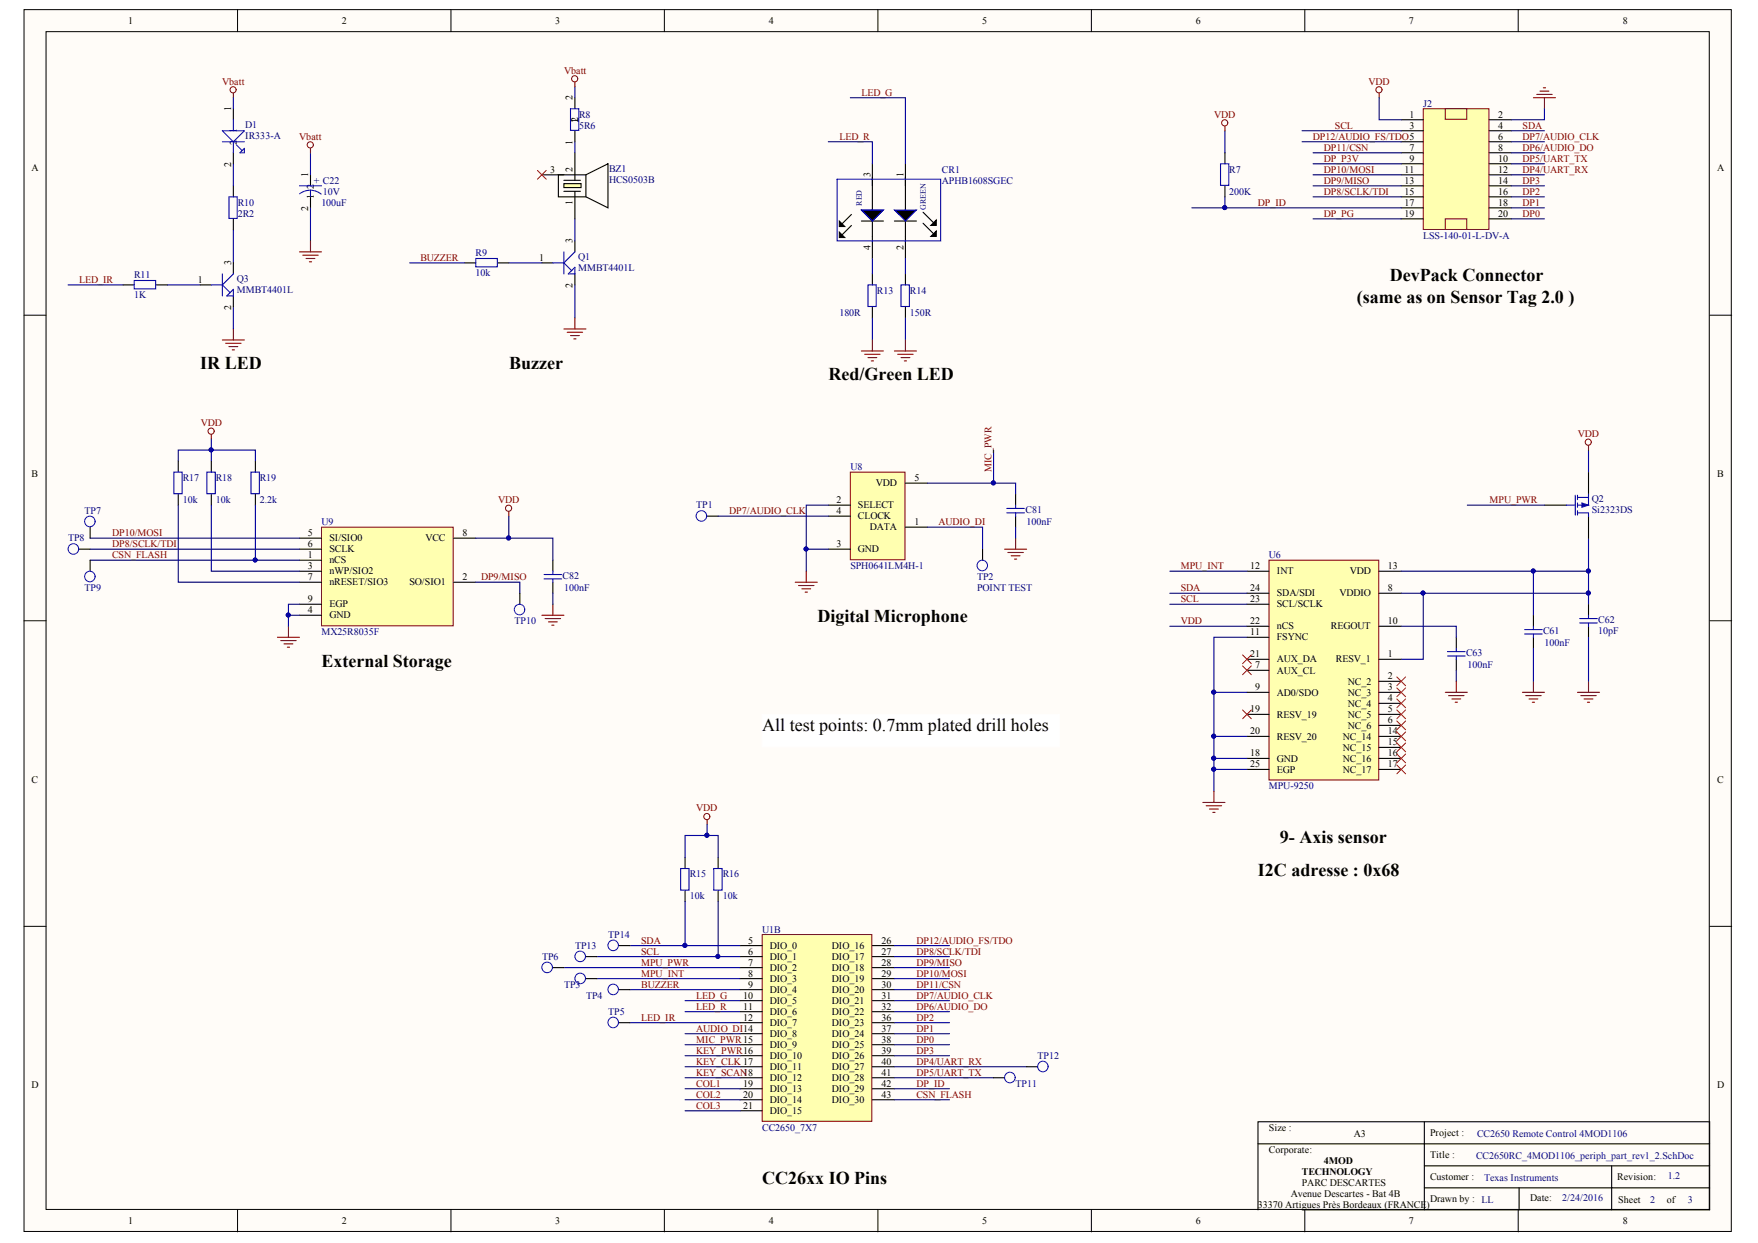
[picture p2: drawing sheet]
<svg xmlns="http://www.w3.org/2000/svg" width="297mm" height="210mm" viewBox="0 0 297 210" stroke-linecap="round" stroke-linejoin="round" font-family="sans-serif">
<defs><g id="words">
<g font-size="3">
<text x="234.9" y="47.5">DevPack Connector</text>
<text x="229.3" y="51.2">(same as on Sensor Tag 2.0 )</text>
<text x="33.8" y="62.4">IR LED</text>
<text x="86" y="62.4">Buzzer</text>
<text x="140" y="64.2">Red/Green LED</text>
<text x="138.1" y="105.1">Digital Microphone</text>
<text x="54.3" y="112.6">External Storage</text>
<text x="128.8" y="123.4">All test points: 0.7mm plated drill holes</text>
<text x="216.2" y="142.3">9- Axis sensor</text>
<text x="212.5" y="147.9">I2C adresse : 0x68</text>
<text x="128.8" y="199.9">CC26xx IO Pins</text>
</g>
<g font-size="1.7">
<text x="21.7" y="4.1">1</text>
<text x="57.8" y="4.1">2</text>
<text x="93.8" y="4.1">3</text>
<text x="129.9" y="4.1">4</text>
<text x="165.9" y="4.1">5</text>
<text x="202" y="4.1">6</text>
<text x="238.1" y="4.1">7</text>
<text x="274.2" y="4.1">8</text>
<text x="96.8" y="16.9" transform="rotate(-90 96.8 16.9)">2</text>
<text x="39.1" y="18.8" transform="rotate(-90 39.1 18.8)">1</text>
<text x="40" y="22.4" transform="rotate(-90 40 22.4)">1</text>
<text x="97.7" y="20.8" transform="rotate(-90 97.7 20.8)">12</text>
<text x="238.2" y="21.7">3</text>
<text x="238.2" y="19.9">1</text>
<text x="253.1" y="19.9">2</text>
<text x="253.1" y="21.7">4</text>
<text x="253.1" y="23.6">6</text>
<text x="5.3" y="28.9">A</text>
<text x="39.1" y="28.1" transform="rotate(-90 39.1 28.1)">2</text>
<text x="40" y="24.5" transform="rotate(-90 40 24.5)">2</text>
<text x="52.1" y="29.9" transform="rotate(-90 52.1 29.9)">1</text>
<text x="92.9" y="29.2">3</text>
<text x="96.8" y="29" transform="rotate(-90 96.8 29)">2</text>
<text x="96.8" y="24.4" transform="rotate(-90 96.8 24.4)">1</text>
<text x="147.1" y="29.9" transform="rotate(-90 147.1 29.9)">3</text>
<text x="152.7" y="29.9" transform="rotate(-90 152.7 29.9)">1</text>
<text x="237.3" y="29.2">11</text>
<text x="238.2" y="27.3">9</text>
<text x="238.2" y="25.4">7</text>
<text x="253.1" y="25.4">8</text>
<text x="253.1" y="27.3">10</text>
<text x="253.1" y="29.2">12</text>
<text x="290.2" y="28.9">A</text>
<text x="52.1" y="35.6" transform="rotate(-90 52.1 35.6)">2</text>
<text x="53" y="33.5" transform="rotate(-90 53 33.5)">1</text>
<text x="53" y="31.9" transform="rotate(-90 53 31.9)">2</text>
<text x="96.8" y="34.6" transform="rotate(-90 96.8 34.6)">1</text>
<text x="237.3" y="34.7">17</text>
<text x="237.3" y="32.9">15</text>
<text x="237.3" y="31">13</text>
<text x="253.1" y="31">14</text>
<text x="253.1" y="32.9">16</text>
<text x="253.1" y="34.7">18</text>
<text x="96.8" y="41.1" transform="rotate(-90 96.8 41.1)">3</text>
<text x="237.3" y="36.6">19</text>
<text x="253.1" y="36.6">20</text>
<text x="33.4" y="47.7">1</text>
<text x="39.1" y="44.8" transform="rotate(-90 39.1 44.8)">3</text>
<text x="91.1" y="44">1</text>
<text x="147.1" y="42.3" transform="rotate(-90 147.1 42.3)">4</text>
<text x="152.7" y="42.3" transform="rotate(-90 152.7 42.3)">2</text>
<text x="39.1" y="52.3" transform="rotate(-90 39.1 52.3)">2</text>
<text x="96.8" y="48.6" transform="rotate(-90 96.8 48.6)">2</text>
<text x="5.3" y="80.5">B</text>
<text x="148" y="82.1">VDD</text>
<text x="154.5" y="81.2">5</text>
<text x="290.2" y="80.5">B</text>
<text x="141.3" y="86.8">4</text>
<text x="141.3" y="84.9">2</text>
<text x="145" y="87.7">CLOCK</text>
<text x="145" y="85.9">SELECT</text>
<text x="147" y="89.6">DATA</text>
<text x="154.5" y="88.6">1</text>
<text x="52" y="90.5">5</text>
<text x="52" y="92.4">6</text>
<text x="52" y="94.2">1</text>
<text x="55.6" y="91.4">SI/SIO0</text>
<text x="55.6" y="93.3">SCLK</text>
<text x="55.6" y="95.1">nCS</text>
<text x="71.9" y="91.4">VCC</text>
<text x="78.1" y="90.5">8</text>
<text x="141.3" y="92.4">3</text>
<text x="145" y="93.3">GND</text>
<text x="52" y="96.1">3</text>
<text x="52" y="97.9">7</text>
<text x="52" y="101.7">9</text>
<text x="55.6" y="97">nWP/SIO2</text>
<text x="55.6" y="98.9">nRESET/SIO3</text>
<text x="69.2" y="98.9">SO/SIO1</text>
<text x="78.1" y="97.9">2</text>
<text x="211.3" y="101.7">23</text>
<text x="211.3" y="96.1">12</text>
<text x="211.3" y="99.8">24</text>
<text x="215.7" y="97">INT</text>
<text x="215.7" y="100.7">SDA/SDI</text>
<text x="226.3" y="100.7">VDDIO</text>
<text x="228.1" y="97">VDD</text>
<text x="234.5" y="96.1">13</text>
<text x="234.5" y="99.8">8</text>
<text x="52" y="103.5">4</text>
<text x="55.6" y="102.6">EGP</text>
<text x="55.6" y="104.4">GND</text>
<text x="211.3" y="105.4">22</text>
<text x="211.3" y="107.2">11</text>
<text x="215.7" y="102.6">SCL/SCLK</text>
<text x="215.7" y="106.3">nCS</text>
<text x="224.9" y="106.3">REGOUT</text>
<text x="234.5" y="105.4">10</text>
<text x="211.3" y="110.9">21</text>
<text x="212.1" y="112.8">7</text>
<text x="215.7" y="108.2">FSYNC</text>
<text x="215.7" y="111.9">AUX_DA</text>
<text x="215.7" y="113.7">AUX_CL</text>
<text x="225.7" y="111.9">RESV_1</text>
<text x="234.5" y="110.9">1</text>
<text x="212.1" y="116.5">9</text>
<text x="215.7" y="117.5">AD0/SDO</text>
<text x="227.8" y="115.6">NC_2</text>
<text x="227.8" y="117.5">NC_3</text>
<text x="227.8" y="119.3">NC_4</text>
<text x="234.5" y="114.7">2</text>
<text x="234.5" y="116.5">3</text>
<text x="234.5" y="118.4">4</text>
<text x="211.3" y="120.2">19</text>
<text x="211.3" y="124">20</text>
<text x="215.7" y="121.2">RESV_19</text>
<text x="215.7" y="124.9">RESV_20</text>
<text x="226.9" y="124.9">NC_14</text>
<text x="227.8" y="121.2">NC_5</text>
<text x="227.8" y="123">NC_6</text>
<text x="234.5" y="120.2">5</text>
<text x="234.5" y="122.1">6</text>
<text x="234.5" y="124">14</text>
<text x="234.5" y="125.8">15</text>
<text x="211.3" y="127.7">18</text>
<text x="211.3" y="129.5">25</text>
<text x="215.7" y="128.6">GND</text>
<text x="215.7" y="130.5">EGP</text>
<text x="226.9" y="126.7">NC_15</text>
<text x="226.9" y="128.6">NC_16</text>
<text x="226.9" y="130.5">NC_17</text>
<text x="234.5" y="127.7">16</text>
<text x="234.5" y="129.5">17</text>
<text x="5.3" y="132.2">C</text>
<text x="290.2" y="132.2">C</text>
<text x="126.4" y="159.4">5</text>
<text x="126.4" y="161.2">6</text>
<text x="130.1" y="160.3">DIO_0</text>
<text x="140.6" y="160.3">DIO_16</text>
<text x="148.9" y="161.2">27</text>
<text x="148.9" y="159.4">26</text>
<text x="126.4" y="163.1">7</text>
<text x="126.4" y="164.9">8</text>
<text x="126.4" y="166.8">9</text>
<text x="130.1" y="162.1">DIO_1</text>
<text x="130.1" y="164">DIO_2</text>
<text x="130.1" y="165.9">DIO_3</text>
<text x="130.1" y="167.7">DIO_4</text>
<text x="140.6" y="167.7">DIO_20</text>
<text x="140.6" y="165.9">DIO_19</text>
<text x="140.6" y="164">DIO_18</text>
<text x="140.6" y="162.1">DIO_17</text>
<text x="148.9" y="166.8">30</text>
<text x="148.9" y="164.9">29</text>
<text x="148.9" y="163.1">28</text>
<text x="125.6" y="168.7">10</text>
<text x="125.6" y="170.5">11</text>
<text x="125.6" y="172.4">12</text>
<text x="130.1" y="169.6">DIO_5</text>
<text x="130.1" y="171.4">DIO_6</text>
<text x="130.1" y="173.3">DIO_7</text>
<text x="140.6" y="173.3">DIO_23</text>
<text x="140.6" y="171.4">DIO_22</text>
<text x="140.6" y="169.6">DIO_21</text>
<text x="148.9" y="172.4">36</text>
<text x="148.9" y="170.5">32</text>
<text x="148.9" y="168.7">31</text>
<text x="130.1" y="175.2">DIO_8</text>
<text x="130.1" y="177">DIO_9</text>
<text x="130.1" y="178.9">DIO_10</text>
<text x="140.6" y="178.9">DIO_26</text>
<text x="140.6" y="177">DIO_25</text>
<text x="140.6" y="175.2">DIO_24</text>
<text x="148.9" y="179.8">40</text>
<text x="148.9" y="177.9">39</text>
<text x="148.9" y="176.1">38</text>
<text x="148.9" y="174.2">37</text>
<text x="5.3" y="183.7">D</text>
<text x="125.6" y="183.5">19</text>
<text x="125.6" y="185.4">20</text>
<text x="130.1" y="180.7">DIO_11</text>
<text x="130.1" y="182.6">DIO_12</text>
<text x="130.1" y="184.5">DIO_13</text>
<text x="140.6" y="184.5">DIO_29</text>
<text x="140.6" y="182.6">DIO_28</text>
<text x="140.6" y="180.7">DIO_27</text>
<text x="148.9" y="185.4">43</text>
<text x="148.9" y="183.5">42</text>
<text x="148.9" y="181.7">41</text>
<text x="290.2" y="183.7">D</text>
<text x="125.6" y="187.2">21</text>
<text x="130.1" y="186.3">DIO_14</text>
<text x="130.1" y="188.2">DIO_15</text>
<text x="140.6" y="186.3">DIO_30</text>
<text x="214.4" y="191">Size :</text>
<text x="241.6" y="191.9">Project :</text>
<text x="214.4" y="194.7">Corporate:</text>
<text x="223.7" y="196.5">4MOD</text>
<text x="228.8" y="192.1">A3</text>
<text x="241.6" y="195.6">Title :</text>
<text x="212.5" y="204">33370 Artigues Près Bordeaux (FRANCE</text>
<text x="218.1" y="202.1">Avenue Descartes - Bat 4B</text>
<text x="220" y="198.4">TECHNOLOGY</text>
<text x="220" y="200.3">PARC DESCARTES</text>
<text x="241" y="204">)</text>
<text x="241.6" y="199.3">Customer :</text>
<text x="241.6" y="203">Drawn by : LL</text>
<text x="258.5" y="202.8">Date:</text>
<text x="273.3" y="199.3">Revision:</text>
<text x="273.4" y="203.2">Sheet</text>
<text x="281.6" y="203.2">of</text>
<text x="21.7" y="206.8">1</text>
<text x="57.8" y="206.8">2</text>
<text x="93.8" y="206.8">3</text>
<text x="129.9" y="206.8">4</text>
<text x="165.9" y="206.8">5</text>
<text x="202" y="206.8">6</text>
<text x="238.1" y="206.8">7</text>
<text x="274.2" y="206.8">8</text>
</g>
<g font-size="1.7" fill="#800000">
<text x="37.5" y="14.3">Vbatt</text>
<text x="95.3" y="12.4">Vbatt</text>
<text x="145.5" y="16.1">LED_G</text>
<text x="231.2" y="14.3">VDD</text>
<text x="50.6" y="23.6">Vbatt</text>
<text x="141.8" y="23.6">LED_R</text>
<text x="205.2" y="19.9">VDD</text>
<text x="221.8" y="23.6">DP12/AUDIO_FS/TDO5</text>
<text x="225.6" y="21.7">SCL</text>
<text x="257.3" y="21.7">SDA</text>
<text x="257.3" y="23.6">DP7/AUDIO_CLK</text>
<text x="223.7" y="25.4">DP11/CSN</text>
<text x="223.7" y="27.3">DP_P3V</text>
<text x="223.7" y="29.2">DP10/MOSI</text>
<text x="257.3" y="25.4">DP6/AUDIO_DO</text>
<text x="257.3" y="27.3">DP5/UART_TX</text>
<text x="257.3" y="29.2">DP4/UART_RX</text>
<text x="212.5" y="34.7">DP_ID</text>
<text x="223.7" y="31">DP9/MISO</text>
<text x="223.7" y="32.9">DP8/SCLK/TDI</text>
<text x="257.3" y="31">DP3</text>
<text x="257.3" y="32.9">DP2</text>
<text x="257.3" y="34.7">DP1</text>
<text x="223.7" y="36.6">DP_PG</text>
<text x="257.3" y="36.6">DP0</text>
<text x="13.4" y="47.7">LED_IR</text>
<text x="71" y="44">BUZZER</text>
<text x="33.9" y="71.9">VDD</text>
<text x="266.6" y="73.8">VDD</text>
<text x="167.5" y="79.7" transform="rotate(-90 167.5 79.7)">MIC_PWR</text>
<text x="84.1" y="84.9">VDD</text>
<text x="123.2" y="86.8">DP7/AUDIO_CLK</text>
<text x="158.6" y="88.6">AUDIO_DI</text>
<text x="251.7" y="84.9">MPU_PWR</text>
<text x="18.9" y="90.5">DP10/MOSI</text>
<text x="18.9" y="92.4">DP8/SCLK/TDI</text>
<text x="18.9" y="94.2">CSN_FLASH</text>
<text x="81.3" y="97.9">DP9/MISO</text>
<text x="199.5" y="96.1">MPU_INT</text>
<text x="199.5" y="99.8">SDA</text>
<text x="199.5" y="101.7">SCL</text>
<text x="199.5" y="105.4">VDD</text>
<text x="117.6" y="137">VDD</text>
<text x="108.3" y="159.4">SDA</text>
<text x="108.3" y="161.2">SCL</text>
<text x="154.9" y="159.4">DP12/AUDIO_FS/TDO</text>
<text x="154.9" y="161.2">DP8/SCLK/TDI</text>
<text x="108.3" y="163.1">MPU_PWR</text>
<text x="108.3" y="164.9">MPU_INT</text>
<text x="108.3" y="166.8">BUZZER</text>
<text x="154.9" y="163.1">DP9/MISO</text>
<text x="154.9" y="164.9">DP10/MOSI</text>
<text x="154.9" y="166.8">DP11/CSN</text>
<text x="108.3" y="172.4">LED_IR</text>
<text x="117.6" y="168.7">LED_G</text>
<text x="117.6" y="170.5">LED_R</text>
<text x="154.9" y="168.7">DP7/AUDIO_CLK</text>
<text x="154.9" y="170.5">DP6/AUDIO_DO</text>
<text x="154.9" y="172.4">DP2</text>
<text x="117.6" y="174.2">AUDIO_DI14</text>
<text x="117.6" y="176.1">MIC_PWR15</text>
<text x="117.6" y="177.9">KEY_PWR16</text>
<text x="117.6" y="179.8">KEY_CLK 17</text>
<text x="154.9" y="174.2">DP1</text>
<text x="154.9" y="176.1">DP0</text>
<text x="154.9" y="177.9">DP3</text>
<text x="154.9" y="179.8">DP4/UART_RX</text>
<text x="117.6" y="181.7">KEY_SCAN18</text>
<text x="117.6" y="183.5">COL1</text>
<text x="117.6" y="185.4">COL2</text>
<text x="154.9" y="181.7">DP5/UART_TX</text>
<text x="154.9" y="183.5">DP_ID</text>
<text x="154.9" y="185.4">CSN_FLASH</text>
<text x="117.6" y="187.2">COL3</text>
</g>
<g font-size="1.7" fill="#000080">
<text x="41.4" y="21.6">D1</text>
<text x="41.4" y="23.4">IR333-A</text>
<text x="97.8" y="21.7">5R6</text>
<text x="97.8" y="19.9">R8</text>
<text x="240.4" y="18">J2</text>
<text x="102.9" y="29">BZ1</text>
<text x="159.2" y="29.2">CR1</text>
<text x="207.7" y="29.2">R7</text>
<text x="40.2" y="34.7">R10</text>
<text x="53" y="31">+ C22</text>
<text x="54.3" y="34.7">100uF</text>
<text x="54.5" y="32.9">10V</text>
<text x="102.9" y="30.8">HCS0503B</text>
<text x="159.2" y="31">APHB1608SGEC</text>
<text x="207.7" y="32.9">200K</text>
<text x="40.2" y="36.6">2R2</text>
<text x="240.4" y="40.3">LSS-140-01-L-DV-A</text>
<text x="22.7" y="47">R11</text>
<text x="40" y="47.6">Q3</text>
<text x="80.3" y="46.6">10k</text>
<text x="80.3" y="43.3">R9</text>
<text x="97.7" y="43.9">Q1</text>
<text x="97.7" y="45.7">MMBT4401L</text>
<text x="22.7" y="50.4">1K</text>
<text x="40" y="49.4">MMBT4401L</text>
<text x="141.8" y="53.3">180R</text>
<text x="148.2" y="49.6">R13</text>
<text x="153.8" y="53.3">150R</text>
<text x="153.8" y="49.6">R14</text>
<text x="30.9" y="81.2">R17</text>
<text x="36.5" y="81.2">R18</text>
<text x="43.9" y="81.2">R19</text>
<text x="143.7" y="79.3">U8</text>
<text x="14.3" y="86.8">TP7</text>
<text x="30.9" y="84.9">10k</text>
<text x="36.5" y="84.9">10k</text>
<text x="43.9" y="84.9">2.2k</text>
<text x="54.3" y="88.6">U9</text>
<text x="117.6" y="85.9">TP1</text>
<text x="173.3" y="86.6">C81</text>
<text x="173.5" y="88.6">100nF</text>
<text x="268.9" y="84.8">Q2</text>
<text x="268.9" y="86.6">Si2323DS</text>
<text x="11.5" y="91.4">TP8</text>
<text x="214.4" y="94.2">U6</text>
<text x="14.3" y="99.8">TP9</text>
<text x="95.1" y="97.8">C82</text>
<text x="95.3" y="99.8">100nF</text>
<text x="143.7" y="96.1">SPH0641LM4H-1</text>
<text x="165.1" y="97.9">TP2</text>
<text x="165.1" y="99.8">POINT TEST</text>
<text x="54.3" y="107.2">MX25R8035F</text>
<text x="86.9" y="105.4">TP10</text>
<text x="260.7" y="107.1">C61</text>
<text x="270" y="107.1">10pF</text>
<text x="270" y="105.2">C62</text>
<text x="247.7" y="110.8">C63</text>
<text x="248" y="112.8">100nF</text>
<text x="261" y="109.1">100nF</text>
<text x="214.4" y="133.3">MPU-9250</text>
<text x="116.5" y="148.1">R15</text>
<text x="122.1" y="148.1">R16</text>
<text x="116.5" y="151.8">10k</text>
<text x="122.1" y="151.8">10k</text>
<text x="97.2" y="160.3">TP13</text>
<text x="102.8" y="158.4">TP14</text>
<text x="128.8" y="157.5">U1B</text>
<text x="91.6" y="162.1">TP6</text>
<text x="95.3" y="166.8">TP3</text>
<text x="99" y="168.7">TP4</text>
<text x="102.8" y="171.4">TP5</text>
<text x="175.3" y="178.9">TP12</text>
<text x="171.6" y="183.5">TP11</text>
<text x="128.8" y="191">CC2650_7X7</text>
</g>
<g font-size="1.7" fill="#11037f">
<text x="249.4" y="195.8">CC2650RC_4MOD1106_periph_part_rev1_2.SchDoc</text>
<text x="249.6" y="192.1">CC2650 Remote Control 4MOD1106</text>
<text x="250.8" y="199.5">Texas Instruments</text>
<text x="263.9" y="202.8">2/24/2016</text>
<text x="278.8" y="203.2">2</text>
<text x="281.8" y="199.1">1.2</text>
<text x="285.2" y="203.2">3</text>
</g>
<g font-size="1.4" fill="#000080">
<text x="145.6" y="34.7" transform="rotate(-90 145.6 34.7)">RED</text>
<text x="156.5" y="35.5" transform="rotate(-90 156.5 35.5)">GREEN</text>
</g>
</g></defs>
<g fill="#fffcf8" stroke="#000" stroke-width=".17">
<path d="M4.1 1.6h288.4v206.4h-288.4z"/>
<path d="M7.8 5.3h281v198.9h-281z"/>
</g>
<g fill="none" stroke="#000" stroke-width=".17">
<path d="M40.1 1.6v3.7M76.2 1.6v3.7M112.3 1.6v3.7M148.3 1.6v3.7M184.4 1.6v3.7M220.5 1.6v3.7M256.5 1.6v3.7M4.1 53.2h3.7M288.9 53.2h3.7M4.1 104.8h3.7M288.9 104.8h3.7M4.1 156.4h3.7"/>
<path d="M288.9 156.4h3.7M288.9 189.4v14.9h-68.9M40.1 204.3v3.7M76.2 204.3v3.7M112.3 204.3v3.7M148.3 204.3v3.7M184.4 204.3v3.7M220.5 204.3v3.7M256.5 204.3v3.7"/>
</g>
<path d="M212.6 193.2h28.1v11.1M240.7 189.4v3.8h48.2M240.7 196.9h48.2M272.3 196.9v3.7h16.6M288.9 189.4h-76.3v14.9M240.7 200.6h31.6v3.7M256.7 200.6v3.7" fill="none" stroke="#000" stroke-width=".19"/>
<path d="M128.8 157.8h18.5v31.6h-18.5z" fill="#ffffb0" stroke="#800000" stroke-width=".17"/>
<g fill="none" stroke="#000" stroke-width=".19">
<path d="M104.6 159.7h1.8M115.8 144.8v1.9M115.8 150.4v1.8M121.3 144.8v1.9M121.3 150.4v1.8M125.1 159.7h3.7M147.4 159.7h3.7M93.4 163.4h1.9M99 161.5h1.9M99 165.3h1.9M104.6 167.1h1.8M104.6 172.7h1.8"/>
<path d="M125.1 161.5h3.7M125.1 163.4h3.7M125.1 165.3h3.7M125.1 167.1h3.7M125.1 169h3.7M125.1 170.8h3.7M125.1 172.7h3.7M125.1 174.6h3.7M125.1 176.4h3.7M125.1 178.3h3.7M147.4 161.5h3.7M147.4 163.4h3.7"/>
<path d="M147.4 165.3h3.7M147.4 167.1h3.7M147.4 169h3.7M147.4 170.8h3.7M147.4 172.7h3.7M147.4 174.6h3.7M147.4 176.4h3.7M147.4 178.3h3.7M125.1 180.1h3.7M125.1 182h3.7M125.1 183.9h3.7M125.1 185.7h3.7"/>
<path d="M125.1 187.6h3.7M147.4 180.1h3.7M147.4 182h3.7M147.4 183.9h3.7M147.4 185.7h3.7M167.9 182h1.8M173.5 180.1h1.8"/>
</g>
<g fill="none" stroke="#000080" stroke-width=".19">
<path d="M119.5 139.2v1.9M106.4 159.7h18.7M115.8 144.8v-3.7h5.5v3.7M115.8 152.2v7.5M121.3 152.2v9.3M151.1 159.7h9.3M95.3 163.4h29.8M100.9 161.5h24.2M100.9 165.3h24.2M106.4 167.1h18.7M106.4 172.7h18.7M115.8 169h9.3"/>
<path d="M115.8 170.8h9.3M115.8 174.6h9.3M115.8 176.4h9.3M115.8 178.3h9.3M151.1 161.5h9.3M151.1 163.4h9.3M151.1 165.3h9.3M151.1 167.1h9.3M151.1 169h9.3M151.1 170.8h9.3M151.1 172.7h9.3M151.1 174.6h9.3"/>
<path d="M151.1 176.4h9.3M151.1 178.3h9.3M115.8 180.1h9.3M115.8 182h9.3M115.8 183.9h9.3M115.8 185.7h9.3M115.8 187.6h9.3M151.1 180.1h22.4M151.1 182h16.8M151.1 183.9h9.3M151.1 185.7h9.3"/>
</g>
<g fill="#000080" stroke="#000080" stroke-width=".17">
<circle cx="115.7" cy="159.6" r=".33"/>
<circle cx="121.3" cy="161.5" r=".33"/>
<circle cx="119.4" cy="141.1" r=".33"/>
</g>
<g fill="none" stroke="#00f" stroke-width=".17">
<circle cx="103.6" cy="159.6" r=".89"/>
<circle cx="92.4" cy="163.4" r=".89"/>
<circle cx="98" cy="165.2" r=".89"/>
<circle cx="98" cy="161.5" r=".89"/>
<circle cx="103.6" cy="167.1" r=".89"/>
<circle cx="103.6" cy="172.7" r=".89"/>
<circle cx="170.6" cy="182" r=".89"/>
<circle cx="176.2" cy="180.1" r=".89"/>
</g>
<path d="M115 146.7h1.4v3.6h-1.4zM120.6 146.7h1.4v3.6h-1.4z" fill="none" stroke="#00f" stroke-width=".19"/>
<circle cx="119.4" cy="137.9" r=".52" fill="none" stroke="#800000" stroke-width=".17"/>
<path d="M119.5 138.5v.7" fill="none" stroke="#800000" stroke-width=".19"/>
<path d="M240.5 18.4h11.1v20.3h-11.1z" fill="#ffffb0" stroke="#800000" stroke-width=".17"/>
<path d="M236.8 37h3.7M236.8 35.1h3.7M236.8 33.2h3.7M236.8 31.4h3.7M236.8 29.5h3.7M236.8 27.7h3.7M236.8 25.8h3.7M236.8 23.9h3.7M236.8 22.1h3.7M236.8 20.2h3.7" fill="none" stroke="#000" stroke-width=".19"/>
<g fill="#ffffb0" stroke="#800000" stroke-width=".17">
<path d="M244.2 18.4h3.6v1.7h-3.6z"/>
<path d="M244.2 37h3.6v1.7h-3.6z"/>
</g>
<path d="M207 25.8v1.9M207 31.4v1.8M251.6 20.2h3.8M251.6 22.1h3.8M251.6 23.9h3.8M251.6 25.8h3.8M251.6 27.7h3.8M251.6 29.5h3.8M251.6 31.4h3.8M251.6 33.2h3.8M251.6 35.1h3.8M251.6 37h3.8" fill="none" stroke="#000" stroke-width=".19"/>
<path d="M206.2 27.7h1.4v3.6h-1.4z" fill="none" stroke="#00f" stroke-width=".19"/>
<g fill="none" stroke="#800000" stroke-width=".17">
<circle cx="233" cy="15.2" r=".52"/>
<circle cx="206.9" cy="20.7" r=".52"/>
</g>
<path d="M233 15.8v.7M259.1 16.5h3.7M259.7 15.9h2.6M260.2 15.4h1.5M260.8 14.8h.3M261 16.5v1.9M207 21.3v.8" fill="none" stroke="#800000" stroke-width=".19"/>
<g fill="none" stroke="#000080" stroke-width=".19">
<path d="M233 16.5v3.7h3.8M261 18.4v1.8h-5.6M201.4 35.1h5.6M207 33.2v1.9h29.8M207 22.1v3.7M220 22.1h16.8M220 23.9h16.8M221.9 25.8h14.9M221.9 27.7h14.9M221.9 29.5h14.9M221.9 31.4h14.9M221.9 33.2h14.9"/>
<path d="M221.9 37h14.9M255.4 22.1h5.6M255.4 23.9h5.6M255.4 25.8h5.6M255.4 27.7h5.6M255.4 29.5h5.6M255.4 31.4h5.6M255.4 33.2h5.6M255.4 35.1h5.6M255.4 37h5.6"/>
</g>
<circle cx="206.9" cy="35.1" r=".33" fill="#000080" stroke="#000080" stroke-width=".17"/>
<path d="M214.4 94.6h18.6v37.1h-18.6z" fill="#ffffb0" stroke="#800000" stroke-width=".17"/>
<g fill="none" stroke="#000" stroke-width=".19">
<path d="M268.4 79.7v3.7M210.7 96.5h3.7M233 96.5h3.8M261 85.3h3.7M268.4 87.2v3.7M210.7 102h3.7M210.7 100.2h3.7M210.7 105.8h3.7M210.7 107.6h3.7M210.7 111.3h3.7M210.7 113.2h3.7M210.7 116.9h3.7"/>
<path d="M233 100.2h3.8M233 105.8h3.8M233 111.3h3.8M233 116.9h3.8M233 115.1h3.8M233 118.8h3.8M246.1 107.6v1.9M246.1 111.3v1.9M259.1 103.9v1.9M259.1 107.6v1.9M268.4 102v1.9M268.4 105.8v1.8"/>
<path d="M210.7 120.6h3.7M210.7 124.4h3.7M210.7 128.1h3.7M210.7 129.9h3.7M233 120.6h3.8M233 124.4h3.8M233 128.1h3.8M233 129.9h3.8M233 122.5h3.8M233 126.2h3.8"/>
</g>
<g fill="none" stroke="#000080" stroke-width=".19">
<path d="M197.7 96.5h13M236.8 96.5h31.6v5.5M259.1 96.5v7.4M268.4 90.9v5.6M197.7 100.2h13M197.7 102h13M197.7 105.8h13M205.1 116.9h5.6M210.7 107.6h-5.6v26M236.8 100.2h31.6M236.8 105.8h9.3v1.8M240.5 100.2v11.1h-3.7"/>
<path d="M246.1 113.2v1.9M259.1 109.5v5.6M268.4 107.6v7.5M205.1 129.9h5.6M205.1 128.1h5.6M205.1 124.4h5.6"/>
</g>
<g fill="#000080" stroke="#000080" stroke-width=".17">
<circle cx="205.1" cy="116.9" r=".33"/>
<circle cx="205.1" cy="124.3" r=".33"/>
<circle cx="205.1" cy="128" r=".33"/>
<circle cx="205.1" cy="129.9" r=".33"/>
<circle cx="259.1" cy="96.4" r=".33"/>
<circle cx="268.4" cy="96.4" r=".33"/>
<circle cx="268.4" cy="100.1" r=".33"/>
<circle cx="240.4" cy="100.1" r=".33"/>
</g>
<g fill="none" stroke="#800000" stroke-width=".19">
<path d="M244.2 116.9h3.7M244.8 117.5h2.6M245.3 118h1.5M245.9 118.6h.3M246.1 115.1v1.8M257.2 116.9h3.8M257.8 117.5h2.6M258.3 118h1.5M258.9 118.6h.4M259.1 115.1v1.8M266.5 116.9h3.8M267.1 117.5h2.6"/>
<path d="M267.7 118h1.4M268.2 118.6h.4M268.4 115.1v1.8M203.2 135.5h3.8M203.8 136.1h2.6M204.4 136.6h1.5M204.9 137.2h.4M205.1 133.6v1.9"/>
</g>
<g fill="none" stroke="#00f" stroke-width=".19">
<path d="M264.7 85.3h1.5M266.2 83.6v3.4M266.5 86.6h1.9M266.5 84h1.9M266.5 83.6v.8M266.5 84.9v.8M266.5 86.2v.8M268.4 83.4v1.9h-1.9M244.6 110h3M244.6 110.8h3M246.1 109.5v.5M246.1 110.8v.5"/>
<path d="M257.6 106.3h3M257.6 107.1h3M259.1 105.8v.5M259.1 107.1v.5M266.9 105.2h3M266.9 104.5h3M268.4 103.9v.6M268.4 105.2v.6"/>
</g>
<g fill="none" stroke="#f00" stroke-width=".17">
<path d="M209.9 119.9l1.5 1.5M209.9 110.6l1.5 1.5M209.9 112.5l1.5 1.4M211.4 119.9l-1.5 1.5M211.4 110.6l-1.5 1.5M211.4 112.5l-1.5 1.4M236 114.3l1.5 1.5M236 116.2l1.5 1.5M236 118l1.5 1.5M236 119.9l1.5 1.5M237.5 114.3l-1.5 1.5M237.5 116.2l-1.5 1.5"/>
<path d="M237.5 118l-1.5 1.5M237.5 119.9l-1.5 1.5M236 121.7l1.5 1.5M236 123.6l1.5 1.5M236 125.5l1.5 1.5M236 127.3l1.5 1.5M236 129.2l1.5 1.5M237.5 121.7l-1.5 1.5M237.5 123.6l-1.5 1.5M237.5 125.5l-1.5 1.5M237.5 127.3l-1.5 1.5M237.5 129.2l-1.5 1.5"/>
</g>
<path d="M267.3 84.9l1.1 .4-1.1 .4z" fill="#00f"/>
<path d="M267.3 84.9l1.1 .4-1.1 .4z" fill="none" stroke="#00f" stroke-width=".17"/>
<path d="M268.4 86.6v.6" fill="none" stroke="#00f" stroke-width=".19"/>
<path d="M268.4 76v3.7M247.9 85.3h13.1" fill="none" stroke="#000080" stroke-width=".19"/>
<circle cx="268.4" cy="74.7" r=".52" fill="none" stroke="#800000" stroke-width=".17"/>
<path d="M268.4 75.3v.7" fill="none" stroke="#800000" stroke-width=".19"/>
<path d="M143.7 79.7h9.2v14.8h-9.2z" fill="#ffffb0" stroke="#800000" stroke-width=".17"/>
<path d="M119.5 87.2h1.8M140 92.7h3.7M140 87.2h3.7M140 85.3h3.7M153 81.6h3.7M153 89h3.7M166 92.7v1.9M171.6 83.4v1.9M171.6 87.2v1.8" fill="none" stroke="#000" stroke-width=".19"/>
<path d="M167.9 76v5.6h-11.2M121.3 87.2h18.7M136.2 92.7v3.8M140 85.3h-3.8v7.4h3.8M156.7 89h9.3v3.7M167.9 81.6h3.7v1.8M171.6 89v1.9" fill="none" stroke="#000080" stroke-width=".19"/>
<g fill="#000080" stroke="#000080" stroke-width=".17">
<circle cx="167.8" cy="81.5" r=".33"/>
<circle cx="136.2" cy="92.7" r=".33"/>
</g>
<path d="M134.4 98.3h3.7M134.9 98.9h2.6M135.5 99.4h1.5M136 100h.4M136.2 96.5v1.8M169.7 92.7h3.8M170.3 93.3h2.6M170.9 93.9h1.4M171.4 94.4h.4M171.6 90.9v1.8" fill="none" stroke="#800000" stroke-width=".19"/>
<path d="M170.1 85.9h3M170.1 86.6h3M171.6 85.3v.6M171.6 86.6v.6" fill="none" stroke="#00f" stroke-width=".19"/>
<g fill="none" stroke="#00f" stroke-width=".17">
<circle cx="118.5" cy="87.1" r=".89"/>
<circle cx="166" cy="95.5" r=".89"/>
</g>
<path d="M54.3 89h22.3v16.7h-22.3z" fill="#ffffb0" stroke="#800000" stroke-width=".17"/>
<g fill="none" stroke="#000" stroke-width=".19">
<path d="M39.4 18.4v1.8M97.1 16.5v1.9M39.4 25.8v1.9M39.4 31.4v1.8M39.4 37v1.8M91.6 29.5h3.7M94.3 29.5h4.7l3.7-1.8v7.4l-3.7-1.9h-4.7zM95.3 32.3h2.8M95.3 30.4h2.8M97.1 22.1v1.8M97.1 25.8v4.6M97.1 32.3v4.7"/>
<path d="M99 29.5v3.7M143.9 36.2l-1.9 1.9M143.9 38.1l-1.9 1.8M145.5 37.3h3.8M147.4 27.7v7.8M147.4 37.3v6.4M151.1 37.3h3.7M153 27.7v7.8M153 37.3v6.4M156 37.7l1.8 1.9M156 35.8l1.8 1.9M20.8 48.1h1.9"/>
<path d="M26.4 48.1h1.9M78.5 44.4h1.9M84.1 44.4h1.9M91.6 44.4h1.8M97.1 40.7v1.8M97.1 46.3v1.8M147.4 46.3v1.8M147.4 51.8v1.9M153 46.3v1.8M153 51.8v1.9M30.1 77.9v1.8M35.7 77.9v1.8"/>
<path d="M43.2 77.9v1.8M13.4 92.7h1.8M15.2 89v1.9M15.2 94.6v1.9M30.1 83.4v1.9M35.7 83.4v1.9M43.2 83.4v1.9M50.6 90.9h3.7M50.6 92.7h3.7M50.6 94.6h3.7M50.6 96.5h3.7M50.6 98.3h3.7"/>
<path d="M76.7 90.9h3.7M76.7 98.3h3.7M93.4 94.6v1.9M93.4 98.3v1.9M50.6 102h3.7M50.6 103.9h3.7M87.8 100.2v1.8"/>
</g>
<g fill="none" stroke="#00f" stroke-width=".19">
<path d="M96.4 18.4h1.4v3.6h-1.4zM37.6 22.1h3.7l-1.9 1.8zM37.6 23.9h3.7M38.7 33.2h1.4v3.7h-1.4zM39.4 20.2v1.9M39.4 23.9v1.9M40 24.5l.9 .9M40.5 25.8l.8-.7v.7zM141.4 30.3h17.5v10.4h-17.5zM22.7 47.4h3.6v1.4h-3.6zM80.4 43.7h3.6v1.4h-3.6zM93.4 44.4h1.9"/>
<path d="M95.3 44.4l1.3 1.3M95.3 42.5v3.8M96 46.3l1.1-1.2v1.2zM97.1 42.5l-1.8 1.9M146.7 48.1h1.4v3.7h-1.4zM152.2 48.1h1.5v3.7h-1.5zM29.4 79.7h1.4v3.7h-1.4zM35 79.7h1.4v3.7h-1.4zM42.4 79.7h1.4v3.7h-1.4zM91.9 97h3M91.9 97.8h3M93.4 96.5v.5"/>
<path d="M93.4 97.8v.5"/>
</g>
<g fill="none" stroke="#800000" stroke-width=".19">
<path d="M39.4 15.8v.7M97.1 13.9v.7M37.6 57.4h3.7M38.1 58h2.6M38.7 58.5h1.5M39.2 59.1h.4M39.4 55.6v1.8M95.3 55.6h3.7M95.8 56.1h2.6M96.4 56.7h1.5M97 57.2h.3M97.1 53.7v1.9"/>
<path d="M145.5 59.3h3.8M146.1 59.8h2.6M147.4 57.4v1.9M151.1 59.3h3.7M151.7 59.8h2.6M153 57.4v1.9M35.7 73.4v.7M146.7 60.4h1.4M147.2 60.9h.4M152.2 60.4h1.5M152.8 60.9h.4M86 86.4v.8"/>
<path d="M46.9 107.6h3.7M47.4 108.2h2.6M48 108.7h1.5M48.6 109.3h.3M48.7 105.8v1.8M91.6 103.9h3.7M92.1 104.5h2.6M92.7 105h1.5M93.2 105.6h.4M93.4 102v1.9"/>
</g>
<g fill="none" stroke="#800000" stroke-width=".17">
<circle cx="39.4" cy="15.2" r=".52"/>
<circle cx="97.1" cy="13.3" r=".52"/>
<circle cx="35.7" cy="72.8" r=".52"/>
<circle cx="85.9" cy="85.8" r=".52"/>
</g>
<g fill="none" stroke="#000080" stroke-width=".19">
<path d="M39.4 16.5v1.9M97.1 14.6v1.9M143.7 16.5h9.3v11.2M39.4 27.7v3.7M39.4 38.8v5.6M97.1 37v3.7M140 23.9h7.4v3.8M11.5 48.1h9.3M28.3 48.1h5.5M39.4 51.8v3.8M69.2 44.4h9.3M86 44.4h5.6"/>
<path d="M97.1 48.1v5.6M147.4 43.7v2.6M147.4 53.7v3.7M153 43.7v2.6M153 53.7v3.7M30.1 77.9v-1.9h5.6v1.9M35.7 74.1v1.9h7.5v1.9M15.2 94.6h28M15.2 92.7h35.4M15.2 90.9h35.4M30.1 85.3v13h20.5M35.7 85.3v11.2h14.9"/>
<path d="M43.2 85.3v9.3h7.4M80.4 90.9h13v3.7M80.4 98.3h7.4v1.9M86 87.2v3.7M48.7 103.9v1.9M50.6 102h-1.9v1.9h1.9M93.4 100.2v1.8"/>
</g>
<g fill="#000080" stroke="#000080" stroke-width=".17">
<circle cx="48.7" cy="103.9" r=".33"/>
<circle cx="35.7" cy="76" r=".33"/>
<circle cx="43.1" cy="94.6" r=".33"/>
<circle cx="85.9" cy="90.8" r=".33"/>
</g>
<g fill="none" stroke="#00f" stroke-width=".17">
<path d="M145.5 35.5h3.8l-1.9 1.8zM151.1 35.5h3.7l-1.8 1.8z"/>
<circle cx="12.4" cy="92.7" r=".89"/>
<circle cx="15.2" cy="97.4" r=".89"/>
<circle cx="15.2" cy="88.1" r=".89"/>
<circle cx="87.8" cy="102.9" r=".89"/>
</g>
<path d="M141.8 37.3l.9 1h-.9zM141.8 39.2l.9 .9h-.9zM145.5 35.5h3.8l-1.9 1.8zM157.3 39.9l.9-.9v.9zM157.3 38.1l.9-1v1z" fill="none" stroke="#000" stroke-width=".17"/>
<path d="M141.8 37.3l.9 1h-.9zM145.5 35.5h3.8l-1.9 1.8zM151.1 35.5h3.7l-1.8 1.8zM157.3 39.9l.9-.9v.9zM157.3 38.1l.9-1v1zM141.8 39.2l.9 .9h-.9z" fill="#000"/>
<path d="M95.3 31h2.9v.7h-2.9z" fill="#ffffb0" stroke="#000" stroke-width=".19"/>
<path d="M90.8 28.8l1.5 1.5M92.3 28.8l-1.5 1.5" fill="none" stroke="#f00" stroke-width=".17"/>
<path d="M52.5 25.8v3.7M52.5 35.1v5.6M97.1 23.9v1.9" fill="none" stroke="#000080" stroke-width=".19"/>
<path d="M128.8 120.6h50.2v5.5h-50.2z" fill="#fff" stroke="#fff" stroke-width=".17"/>
<path d="M52.5 29.5v1.9M52.5 33.2v1.9M33.8 48.1h1.9M39.4 44.4v1.9M39.4 50v1.8" fill="none" stroke="#000" stroke-width=".19"/>
<path d="M50.6 31.4h3.7M52.5 32.1l1.1 .3 .7 .4M52.5 32.1l-1.2 .2-.7 .4M52.5 32.1v1.1M35.7 48.1h1.9M37.6 48.1l1.3 1.3M37.6 46.3v3.7M38.3 50l1.1-1.1v1.1zM39.4 46.3l-1.8 1.8" fill="none" stroke="#00f" stroke-width=".19"/>
<path d="M52.5 25.1v.7M50.6 42.5h3.7M51.2 43.1h2.6M51.7 43.7h1.5M52.3 44.2h.3M52.5 40.7v1.8" fill="none" stroke="#800000" stroke-width=".19"/>
<circle cx="52.4" cy="24.5" r=".52" fill="none" stroke="#800000" stroke-width=".17"/>
<use href="#words"/>
</svg>
